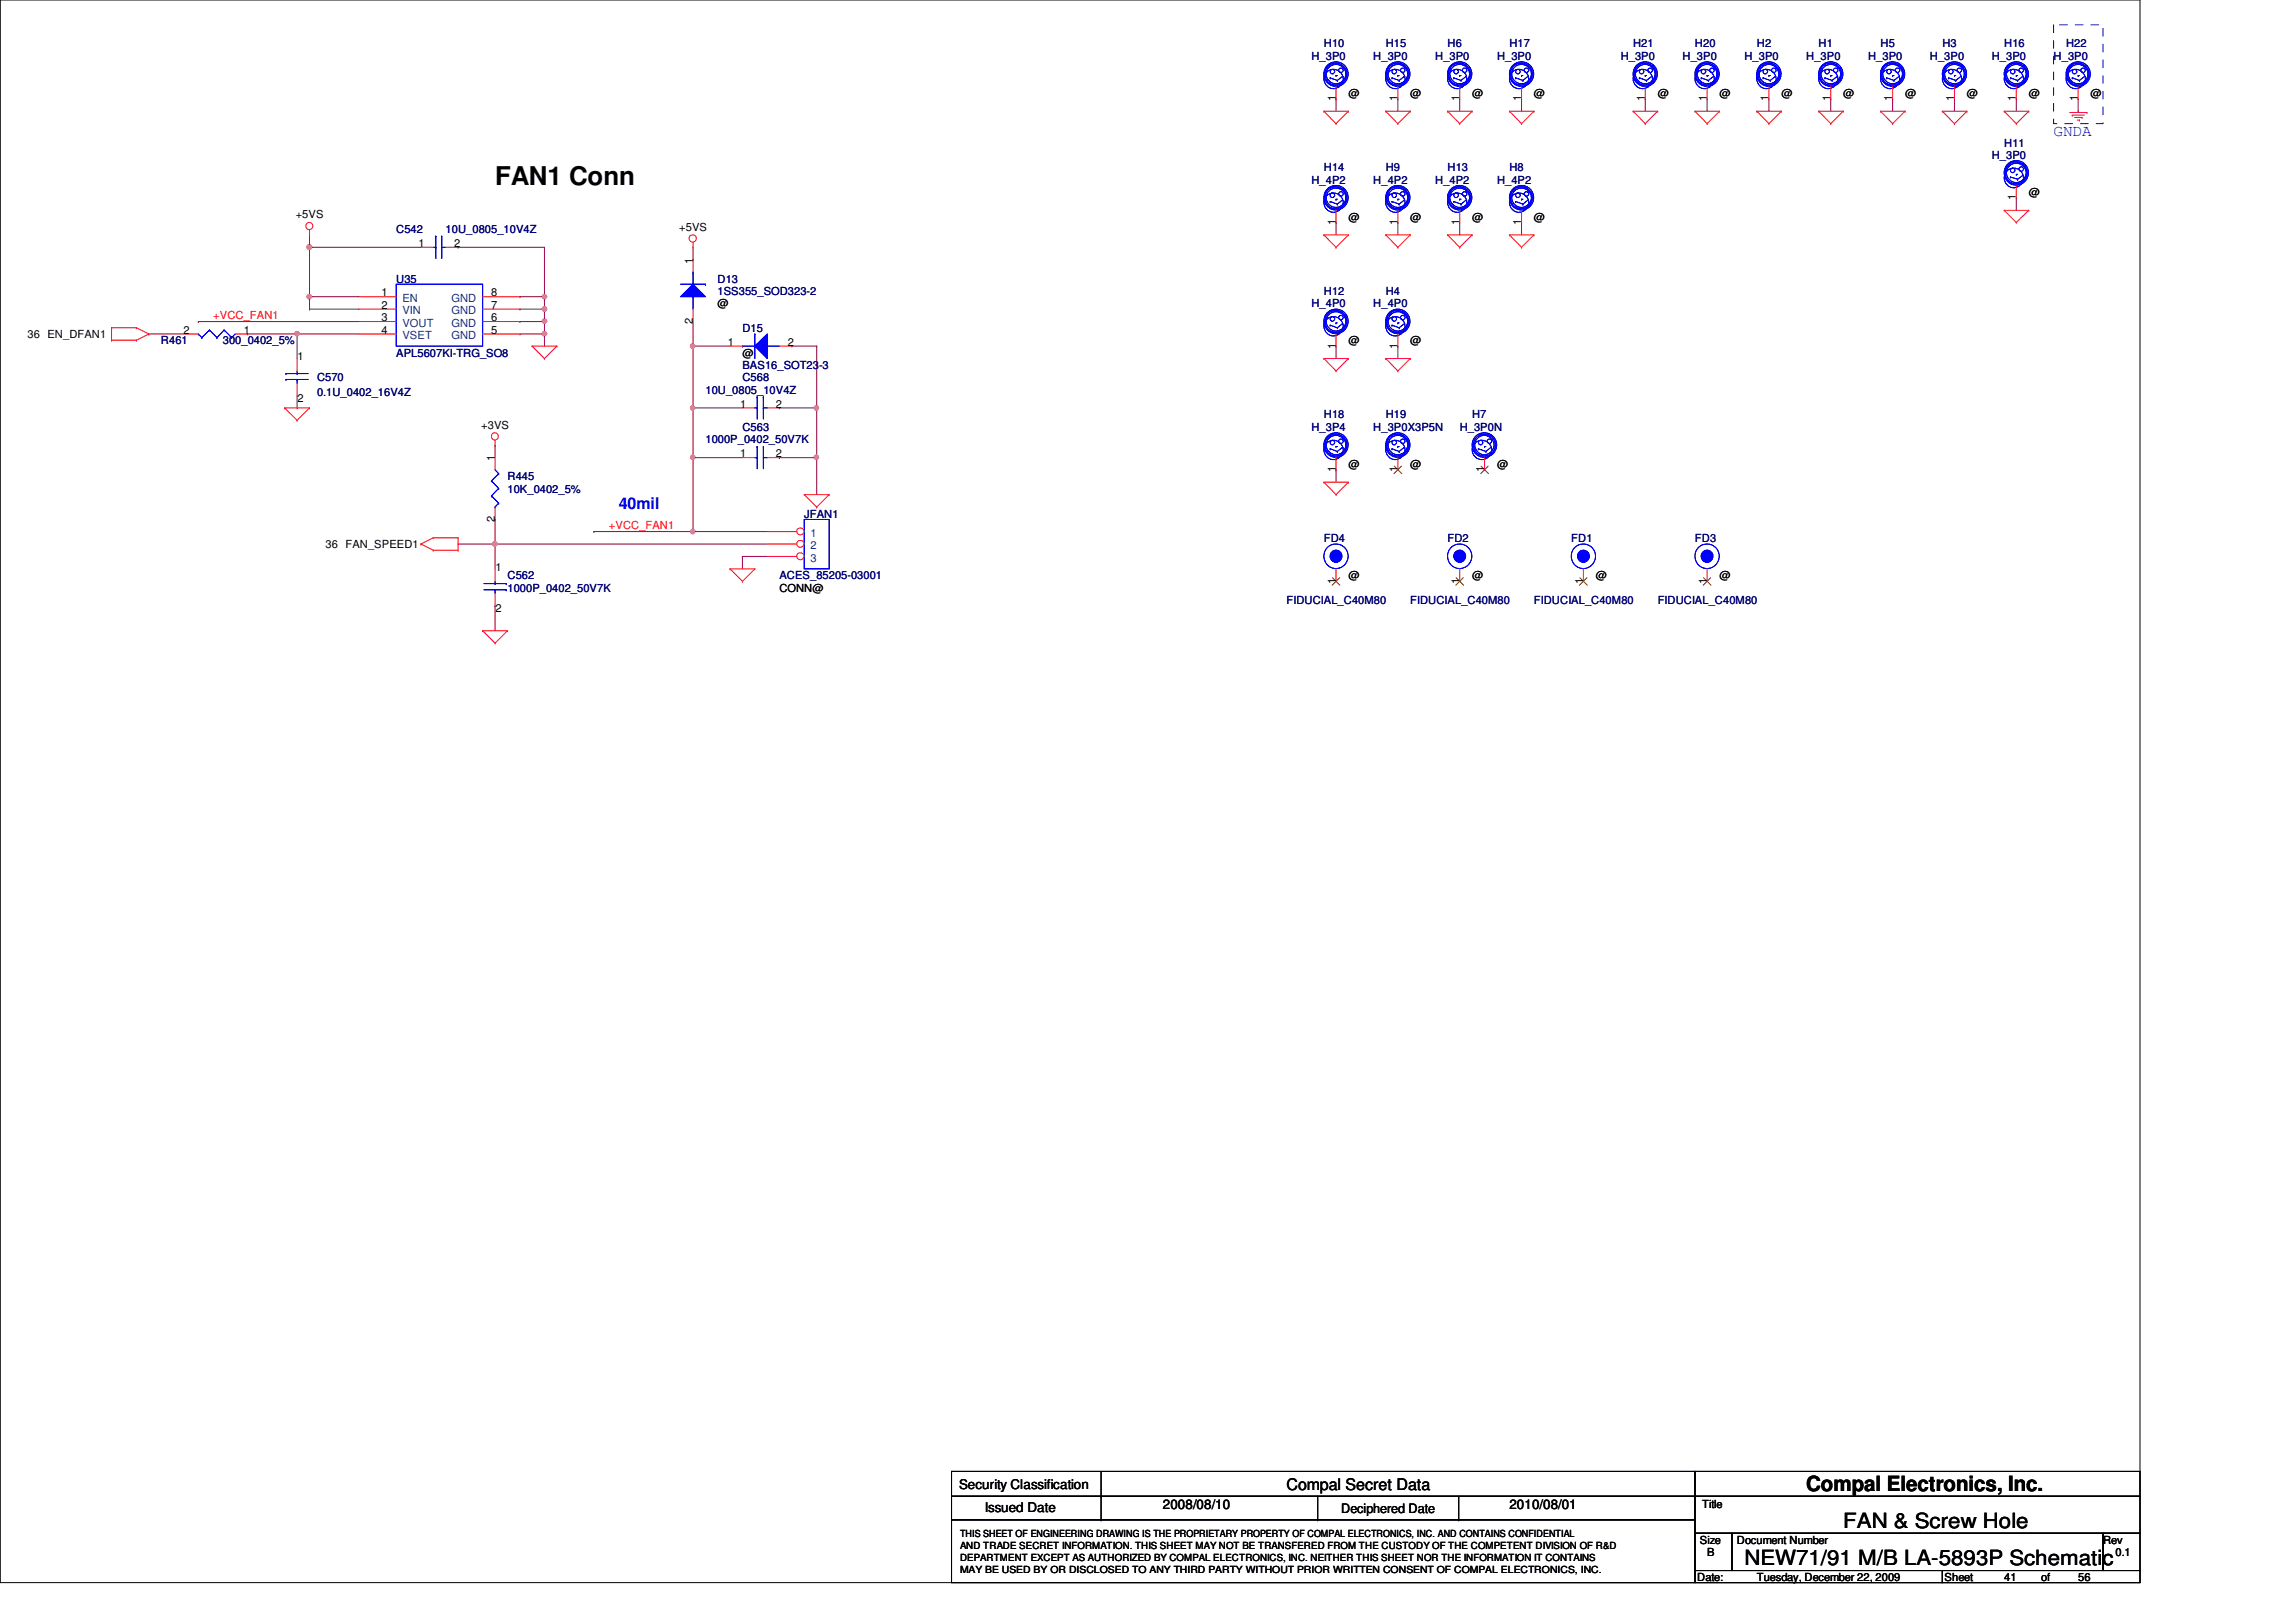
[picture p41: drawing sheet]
<svg xmlns="http://www.w3.org/2000/svg" width="297mm" height="210mm" viewBox="0 0 297 210" stroke-linecap="round" stroke-linejoin="round" font-family="sans-serif">
<defs><g id="words">
<text font-size="3.3" x="64" y="23.9">FAN1 Conn</text>
<g font-size="2.7">
<text x="233.7" y="193">Compal Electronics, Inc.</text>
<text x="238.5" y="197.7">FAN &amp; Screw Hole</text>
<text x="225.7" y="202.5">NEW71/91 M/B LA-5893P Schematic</text>
</g>
<g font-size="2.1" fill="#00f">
<text x="265.7" y="17.6">GNDA</text>
<text x="80" y="65.9">40mil</text>
</g>
<text font-size="2.1" x="166.5" y="192.8">Compal Secret Data</text>
<g font-size="1.7">
<text x="124.1" y="192.7">Security Classification</text>
<text x="127.4" y="195.7">Issued Date</text>
<text x="150.4" y="195.2">2008/08/10</text>
<text x="173.5" y="195.8">Deciphered Date</text>
<text x="195.3" y="195.2">2010/08/01</text>
</g>
<g font-size="1.4" fill="#000080">
<text x="169.7" y="7.7">H_3P0</text>
<text x="171.3" y="6.1">H10</text>
<text x="177.7" y="7.7">H_3P0</text>
<text x="179.3" y="6.1">H15</text>
<text x="185.7" y="7.7">H_3P0</text>
<text x="187.3" y="6.1">H6</text>
<text x="193.7" y="7.7">H_3P0</text>
<text x="195.3" y="6.1">H17</text>
<text x="209.7" y="7.7">H_3P0</text>
<text x="211.3" y="6.1">H21</text>
<text x="217.7" y="7.7">H_3P0</text>
<text x="219.3" y="6.1">H20</text>
<text x="225.7" y="7.7">H_3P0</text>
<text x="227.3" y="6.1">H2</text>
<text x="233.7" y="7.7">H_3P0</text>
<text x="235.3" y="6.1">H1</text>
<text x="241.7" y="7.7">H_3P0</text>
<text x="243.3" y="6.1">H5</text>
<text x="249.7" y="7.7">H_3P0</text>
<text x="251.3" y="6.1">H3</text>
<text x="257.7" y="7.7">H_3P0</text>
<text x="259.3" y="6.1">H16</text>
<text x="265.7" y="7.7">H_3P0</text>
<text x="267.3" y="6.1">H22</text>
<text x="169.7" y="23.7">H_4P2</text>
<text x="171.3" y="22.1">H14</text>
<text x="177.7" y="23.7">H_4P2</text>
<text x="179.3" y="22.1">H9</text>
<text x="185.7" y="23.7">H_4P2</text>
<text x="187.3" y="22.1">H13</text>
<text x="193.7" y="23.7">H_4P2</text>
<text x="195.3" y="22.1">H8</text>
<text x="257.7" y="20.6">H_3P0</text>
<text x="259.3" y="19">H11</text>
<text x="51.3" y="30.1">C542</text>
<text x="57.7" y="30.1">10U_0805_10V4Z</text>
<text x="51.3" y="36.6">U35</text>
<text x="92.8" y="36.6">D13</text>
<text x="92.8" y="38.1">1SS355_SOD323-2</text>
<text x="169.7" y="39.8">H_4P0</text>
<text x="171.3" y="38.1">H12</text>
<text x="177.7" y="39.8">H_4P0</text>
<text x="179.3" y="38.1">H4</text>
<text x="20.8" y="44.6">R461</text>
<text x="28.8" y="44.6">300_0402_5%</text>
<text x="51.3" y="46.1">APL5607KI-TRG_SO8</text>
<text x="96.1" y="43">D15</text>
<text x="96.1" y="47.8">BAS16_SOT23-3</text>
<text x="41" y="49.4">C570</text>
<text x="41" y="51.3">0.1U_0402_16V4Z</text>
<text x="91.3" y="51">10U_0805_10V4Z</text>
<text x="96.1" y="49.4">C568</text>
<text x="91.3" y="57.4">1000P_0402_50V7K</text>
<text x="96.1" y="55.8">C563</text>
<text x="169.7" y="55.8">H_3P4</text>
<text x="171.3" y="54.1">H18</text>
<text x="177.7" y="55.8">H_3P0X3P5N</text>
<text x="179.3" y="54.1">H19</text>
<text x="188.8" y="55.8">H_3P0N</text>
<text x="190.5" y="54.1">H7</text>
<text x="65.7" y="62.1">R445</text>
<text x="65.7" y="63.8">10K_0402_5%</text>
<text x="104.1" y="67">JFAN1</text>
<text x="171.3" y="70.1">FD4</text>
<text x="187.3" y="70.1">FD2</text>
<text x="203.3" y="70.1">FD1</text>
<text x="219.3" y="70.1">FD3</text>
<text x="65.7" y="75">C562</text>
<text x="65.7" y="76.6">1000P_0402_50V7K</text>
<text x="100.8" y="75">ACES_85205-03001</text>
<text x="166.5" y="78.1">FIDUCIAL_C40M80</text>
<text x="182.5" y="78.1">FIDUCIAL_C40M80</text>
<text x="198.5" y="78.1">FIDUCIAL_C40M80</text>
<text x="214.5" y="78.1">FIDUCIAL_C40M80</text>
</g>
<g font-size="1.4">
<text x="172.8" y="13.1" transform="rotate(-90 172.8 13.1)">1</text>
<text x="174.5" y="12.6">@</text>
<text x="180.8" y="13.1" transform="rotate(-90 180.8 13.1)">1</text>
<text x="182.5" y="12.6">@</text>
<text x="188.8" y="13.1" transform="rotate(-90 188.8 13.1)">1</text>
<text x="190.5" y="12.6">@</text>
<text x="196.8" y="13.1" transform="rotate(-90 196.8 13.1)">1</text>
<text x="198.5" y="12.6">@</text>
<text x="212.8" y="13.1" transform="rotate(-90 212.8 13.1)">1</text>
<text x="214.5" y="12.6">@</text>
<text x="220.8" y="13.1" transform="rotate(-90 220.8 13.1)">1</text>
<text x="222.5" y="12.6">@</text>
<text x="228.8" y="13.1" transform="rotate(-90 228.8 13.1)">1</text>
<text x="230.5" y="12.6">@</text>
<text x="236.8" y="13.1" transform="rotate(-90 236.8 13.1)">1</text>
<text x="238.5" y="12.6">@</text>
<text x="244.8" y="13.1" transform="rotate(-90 244.8 13.1)">1</text>
<text x="246.5" y="12.6">@</text>
<text x="252.8" y="13.1" transform="rotate(-90 252.8 13.1)">1</text>
<text x="254.5" y="12.6">@</text>
<text x="260.8" y="13.1" transform="rotate(-90 260.8 13.1)">1</text>
<text x="262.5" y="12.6">@</text>
<text x="268.8" y="13.1" transform="rotate(-90 268.8 13.1)">1</text>
<text x="270.5" y="12.6">@</text>
<text x="38.3" y="28.2">+5VS</text>
<text x="87.9" y="29.8">+5VS</text>
<text x="172.8" y="29.1" transform="rotate(-90 172.8 29.1)">1</text>
<text x="174.5" y="28.6">@</text>
<text x="180.8" y="29.1" transform="rotate(-90 180.8 29.1)">1</text>
<text x="182.5" y="28.6">@</text>
<text x="188.8" y="29.1" transform="rotate(-90 188.8 29.1)">1</text>
<text x="190.5" y="28.6">@</text>
<text x="196.8" y="29.1" transform="rotate(-90 196.8 29.1)">1</text>
<text x="198.5" y="28.6">@</text>
<text x="260.8" y="25.9" transform="rotate(-90 260.8 25.9)">1</text>
<text x="262.5" y="25.4">@</text>
<text x="54.1" y="32">1</text>
<text x="58.8" y="32">2</text>
<text x="89.6" y="34.1" transform="rotate(-90 89.6 34.1)">1</text>
<text x="49.4" y="38.4">1</text>
<text x="49.4" y="40">2</text>
<text x="49.4" y="41.6">3</text>
<text x="63.5" y="38.4">8</text>
<text x="63.5" y="40">7</text>
<text x="63.5" y="41.6">6</text>
<text x="89.6" y="41.9" transform="rotate(-90 89.6 41.9)">2</text>
<text x="92.8" y="39.8">@</text>
<text x="3.6" y="43.8">36 EN_DFAN1</text>
<text x="23.7" y="43.2">2</text>
<text x="31.5" y="43.2">1</text>
<text x="38.5" y="46.6">1</text>
<text x="49.4" y="43.2">4</text>
<text x="63.5" y="43.2">5</text>
<text x="94.1" y="44.7">1</text>
<text x="96.1" y="46.1">@</text>
<text x="101.9" y="44.7">2</text>
<text x="172.8" y="45.1" transform="rotate(-90 172.8 45.1)">1</text>
<text x="174.5" y="44.6">@</text>
<text x="180.8" y="45.1" transform="rotate(-90 180.8 45.1)">1</text>
<text x="182.5" y="44.6">@</text>
<text x="38.5" y="52.1">2</text>
<text x="95.8" y="52.7">1</text>
<text x="100.4" y="52.7">2</text>
<text x="62.3" y="55.5">+3VS</text>
<text x="64" y="59.7" transform="rotate(-90 64 59.7)">1</text>
<text x="95.8" y="59.2">1</text>
<text x="100.4" y="59.2">2</text>
<text x="172.8" y="61.1" transform="rotate(-90 172.8 61.1)">1</text>
<text x="174.5" y="60.6">@</text>
<text x="180.8" y="61.1" transform="rotate(-90 180.8 61.1)">1</text>
<text x="182.5" y="60.6">@</text>
<text x="192" y="61.1" transform="rotate(-90 192 61.1)">1</text>
<text x="193.7" y="60.6">@</text>
<text x="42.1" y="71">36 FAN_SPEED1</text>
<text x="64" y="67.5" transform="rotate(-90 64 67.5)">2</text>
<text x="64.1" y="73.8">1</text>
<text x="100.8" y="76.6">CONN@</text>
<text x="172.8" y="75.5" transform="rotate(-90 172.8 75.5)">1</text>
<text x="174.5" y="75">@</text>
<text x="188.8" y="75.5" transform="rotate(-90 188.8 75.5)">1</text>
<text x="190.5" y="75">@</text>
<text x="204.8" y="75.5" transform="rotate(-90 204.8 75.5)">1</text>
<text x="206.5" y="75">@</text>
<text x="220.8" y="75.5" transform="rotate(-90 220.8 75.5)">1</text>
<text x="222.5" y="75">@</text>
<text x="64.1" y="79.2">2</text>
<text x="220.2" y="195.2">Title</text>
<text x="219.9" y="199.8">Size</text>
<text x="220.8" y="201.4">B</text>
<text x="224.7" y="199.8">Document Number</text>
<text x="272.1" y="199.8">Rev</text>
<text x="273.7" y="201.4">0.1</text>
<text x="219.6" y="204.6">Date:</text>
<text x="227.3" y="204.6">Tuesday, December 22, 2009</text>
<text x="251.6" y="204.6">Sheet</text>
<text x="259.3" y="204.6">41</text>
<text x="264.1" y="204.6">of</text>
<text x="268.9" y="204.6">56</text>
</g>
<g font-size="1.4" fill="#f00">
<text x="27.6" y="41.3">+VCC_FAN1</text>
<text x="78.8" y="68.5">+VCC_FAN1</text>
</g>
<g font-size="1.4" fill="#004080">
<text x="52.1" y="39.1">EN</text>
<text x="52.1" y="40.7">VIN</text>
<text x="58.4" y="39.1">GND</text>
<text x="58.4" y="40.7">GND</text>
<text x="52.1" y="42.3">VOUT</text>
<text x="52.1" y="43.9">VSET</text>
<text x="58.4" y="42.3">GND</text>
<text x="58.4" y="43.9">GND</text>
<text x="104.9" y="69.5">1</text>
<text x="104.9" y="71.1">2</text>
<text x="104.9" y="72.7">3</text>
</g>
<g font-size="1.3">
<text x="124.2" y="202">DEPARTMENT EXCEPT AS AUTHORIZED BY COMPAL ELECTRONICS, INC. NEITHER THIS SHEET NOR THE INFORMATION IT CONTAINS</text>
<text x="124.2" y="199">THIS SHEET OF ENGINEERING DRAWING IS THE PROPRIETARY PROPERTY OF COMPAL ELECTRONICS, INC. AND CONTAINS CONFIDENTIAL</text>
<text x="124.2" y="200.5">AND TRADE SECRET INFORMATION. THIS SHEET MAY NOT BE TRANSFERED FROM THE CUSTODY OF THE COMPETENT DIVISION OF R&amp;D</text>
<text x="124.2" y="203.5">MAY BE USED BY OR DISCLOSED TO ANY THIRD PARTY WITHOUT PRIOR WRITTEN CONSENT OF COMPAL ELECTRONICS, INC.</text>
</g>
</g></defs>
<path d="M0 0h276.9v204.8h-276.9z" fill="none" stroke="#000" stroke-width=".13"/>
<path d="M64 57.6h.1M64 57.6v1.6M100.8 59.2h.1M105.7 52.8h.1M105.7 52.8v6.4h-4.9M59.3 70.4h.1M59.3 70.4h4.7M64 67.2h.1M64 70.4h.1M64 78.4h.1M64 67.2v6.4M64 78.4v3.2" fill="none" stroke="#800040" stroke-width=".13"/>
<circle cx="105.6" cy="52.8" r=".3" fill="#f0f"/>
<circle cx="105.6" cy="52.8" r=".3" fill="none" stroke="#f0f" stroke-width=".13"/>
<path d="M89.7 59.2h.1M89.7 52.8h.1M89.7 59.2h6.4M89.7 52.8v6.4" fill="none" stroke="#800040" stroke-width=".13"/>
<circle cx="89.6" cy="52.8" r=".3" fill="#f0f"/>
<circle cx="89.6" cy="52.8" r=".3" fill="none" stroke="#f0f" stroke-width=".13"/>
<path d="M89.7 44.8h.1M89.7 44.8h4.7M89.7 44.8v8M102.4 44.8h.1M102.4 44.8h3.3M96.1 72h.1M96.1 72h3.2M96.1 72v1.6" fill="none" stroke="#800040" stroke-width=".13"/>
<circle cx="89.6" cy="44.8" r=".3" fill="#f0f"/>
<circle cx="89.6" cy="44.8" r=".3" fill="none" stroke="#f0f" stroke-width=".13"/>
<path d="M40 32h.1M40 32h14.4M105.7 44.8h.1M105.7 44.8v8" fill="none" stroke="#800040" stroke-width=".13"/>
<circle cx="40" cy="32" r=".32" fill="#f0f"/>
<circle cx="40" cy="32" r=".32" fill="none" stroke="#f0f" stroke-width=".13"/>
<path d="M40 30.4h.1M40 30.4v1.6M59.3 32h.1M59.3 32h11.1M70.4 38.4h.1M70.4 38.4v1.6M25.7 41.6h.1M25.7 41.6h20.7M70.4 43.2h.1M70.4 43.2v1.6" fill="none" stroke="#800040" stroke-width=".13"/>
<circle cx="70.4" cy="43.2" r=".3" fill="#f0f"/>
<circle cx="70.4" cy="43.2" r=".3" fill="none" stroke="#f0f" stroke-width=".13"/>
<path d="M40 38.4h.1M40 38.4v1.6M67.3 41.6h.1M67.3 40h.1M67.3 41.6h3.1M67.3 40h3.1" fill="none" stroke="#800040" stroke-width=".13"/>
<circle cx="40" cy="38.4" r=".31" fill="#f0f"/>
<circle cx="40" cy="38.4" r=".31" fill="none" stroke="#f0f" stroke-width=".13"/>
<path d="M70.4 41.6h.1M70.4 41.6v1.6" fill="none" stroke="#800040" stroke-width=".13"/>
<circle cx="70.4" cy="41.6" r=".3" fill="#f0f"/>
<circle cx="70.4" cy="41.6" r=".3" fill="none" stroke="#f0f" stroke-width=".13"/>
<path d="M40 32h.1M40 38.4h.1M40 32v6.4M40 38.4h6.4M40 40h.1M40 40h6.4M70.4 40h.1M70.4 40v1.6" fill="none" stroke="#800040" stroke-width=".13"/>
<circle cx="70.4" cy="40" r=".31" fill="#f0f"/>
<circle cx="70.4" cy="40" r=".31" fill="none" stroke="#f0f" stroke-width=".13"/>
<path d="M67.3 38.4h.1M67.3 38.4h3.1M67.3 43.2h.1M67.3 43.2h3.1" fill="none" stroke="#800040" stroke-width=".13"/>
<circle cx="70.4" cy="38.4" r=".3" fill="#f0f"/>
<circle cx="70.4" cy="38.4" r=".3" fill="none" stroke="#f0f" stroke-width=".13"/>
<path d="M76.8 68.8h.1M76.8 68.8h22.5M89.7 68.8h.1" fill="none" stroke="#800040" stroke-width=".13"/>
<circle cx="89.6" cy="68.8" r=".3" fill="#f0f"/>
<circle cx="89.6" cy="68.8" r=".3" fill="none" stroke="#f0f" stroke-width=".13"/>
<path d="M64 70.4h.1M64 70.4h35.3" fill="none" stroke="#800040" stroke-width=".13"/>
<circle cx="64" cy="70.4" r=".31" fill="#f0f"/>
<circle cx="64" cy="70.4" r=".31" fill="none" stroke="#f0f" stroke-width=".13"/>
<path d="M105.7 59.2h.1M105.7 59.2v4.8" fill="none" stroke="#800040" stroke-width=".13"/>
<circle cx="105.6" cy="59.2" r=".3" fill="#f0f"/>
<circle cx="105.6" cy="59.2" r=".3" fill="none" stroke="#f0f" stroke-width=".13"/>
<path d="M89.7 52.8h.1M89.7 59.2h.1M89.7 52.8h6.4M89.7 59.2v9.6M100.8 52.8h.1M100.8 52.8h4.9" fill="none" stroke="#800040" stroke-width=".13"/>
<circle cx="89.6" cy="59.2" r=".3" fill="#f0f"/>
<circle cx="89.6" cy="59.2" r=".3" fill="none" stroke="#f0f" stroke-width=".13"/>
<path d="M70.4 32h.1M70.4 32v6.4M89.7 33.6h.1M89.7 32v1.6M19.3 43.2h.1M19.3 43.2h4.7M38.4 43.2h.1M38.4 43.2h8M89.7 44.8h.1M89.7 41.6v3.2" fill="none" stroke="#800040" stroke-width=".13"/>
<circle cx="38.4" cy="43.2" r=".3" fill="#f0f"/>
<circle cx="38.4" cy="43.2" r=".3" fill="none" stroke="#f0f" stroke-width=".13"/>
<g fill="none" stroke="#800040" stroke-width=".13">
<path d="M172.8 12.8h.1M172.8 12.8v1.6M180.8 12.8h.1M180.8 12.8v1.6M188.8 12.8h.1M188.8 12.8v1.6M196.8 12.8h.1M196.8 12.8v1.6M212.8 12.8h.1M212.8 12.8v1.6M220.8 12.8h.1M220.8 12.8v1.6"/>
<path d="M228.9 12.8h.1M228.9 12.8v1.6M236.9 12.8h.1M236.9 12.8v1.6M244.9 12.8h.1M244.9 12.8v1.6M252.9 12.8h.1M252.9 12.8v1.6M260.9 12.8h.1M260.9 12.8v1.6M268.9 12.8h.1M268.9 12.8v1.6"/>
<path d="M172.8 28.8h.1M172.8 28.8v1.6M180.8 28.8h.1M180.8 28.8v1.6M188.8 28.8h.1M188.8 28.8v1.6M196.8 28.8h.1M196.8 28.8v1.6M260.9 25.6h.1M260.9 25.6v1.6M32 43.2h.1M32 43.2h6.4"/>
<path d="M38.4 52.8h.1M38.4 43.2h.1M38.4 43.2v3.2M38.4 51.2v1.6M172.8 44.8h.1M172.8 44.8v1.6M180.8 44.8h.1M180.8 44.8v1.6M172.8 60.8h.1M172.8 60.8v1.6"/>
</g>
<g fill="none" stroke="#f00" stroke-width=".13">
<path d="M171.3 14.4h.1M171.3 14.4h3.2M171.3 14.4l1.5 1.6M172.8 16h.1M174.5 14.4h.1M174.5 14.4l-1.7 1.6M179.3 14.4h.1M179.3 14.4h3.2M179.3 14.4l1.5 1.6M180.8 16h.1M182.5 14.4h.1M182.5 14.4l-1.7 1.6"/>
<path d="M187.3 14.4h.1M187.3 14.4h3.2M187.3 14.4l1.5 1.6M188.8 16h.1M190.5 14.4h.1M190.5 14.4l-1.7 1.6M195.3 14.4h.1M195.3 14.4h3.2M195.3 14.4l1.5 1.6M196.8 16h.1M196.8 11.2v1.6M198.5 14.4h.1"/>
<path d="M198.5 14.4l-1.7 1.6M211.3 14.4h.1M211.3 14.4h3.2M211.3 14.4l1.5 1.6M212.8 16h.1M214.5 14.4h.1M214.5 14.4l-1.7 1.6M219.3 14.4h.1M219.3 14.4h3.2M219.3 14.4l1.5 1.6M220.8 16h.1M222.5 14.4h.1"/>
<path d="M222.5 14.4l-1.7 1.6M227.3 14.4h.1M227.3 14.4h3.2M227.3 14.4l1.6 1.6M228.9 16h.1M230.5 14.4h.1M230.5 14.4l-1.6 1.6M235.3 14.4h.1M235.3 14.4h3.2M235.3 14.4l1.6 1.6M236.9 16h.1M238.5 14.4h.1"/>
<path d="M238.5 14.4l-1.6 1.6M243.3 14.4h.1M243.3 14.4h3.2M243.3 14.4l1.6 1.6M244.9 16h.1M246.5 14.4h.1M246.5 14.4l-1.6 1.6M251.3 14.4h.1M251.3 14.4h3.2M251.3 14.4l1.6 1.6M252.9 16h.1M254.5 14.4h.1"/>
<path d="M254.5 14.4l-1.6 1.6M259.3 14.4h.1M259.3 14.4h3.2M259.3 14.4l1.6 1.6M260.9 16h.1M262.5 14.4h.1M262.5 14.4l-1.6 1.6M267.8 14.6h2.2M268.1 14.9h.1M268.1 14.9h1.6M268.4 15.2h1M268.7 15.5h.3"/>
<path d="M268.9 14.4h.1M268.9 14.4v.2M269 15.5h.1M269.4 15.2h.1M270 14.6h.1M40 30.4h.1M40 29.8v.6M89.7 32h.1M89.7 31.4v.6M171.3 30.4h.1M171.3 30.4h3.2M171.3 30.4l1.5 1.6"/>
<path d="M172.8 32h.1M174.5 30.4h.1M174.5 30.4l-1.7 1.6M179.3 30.4h.1M179.3 30.4h3.2M179.3 30.4l1.5 1.6M180.8 32h.1M180.8 27.2v1.6M182.5 30.4h.1M182.5 30.4l-1.7 1.6M187.3 30.4h.1M187.3 30.4h3.2"/>
<path d="M187.3 30.4l1.5 1.6M188.8 32h.1M190.5 30.4h.1M190.5 30.4l-1.7 1.6M195.3 30.4h.1M195.3 30.4h3.2M195.3 30.4l1.5 1.6M196.8 32h.1M198.5 30.4h.1M198.5 30.4l-1.7 1.6M259.3 27.2h.1M259.3 27.2h3.2"/>
<path d="M259.3 27.2l1.6 1.6M260.9 28.8h.1M262.5 27.2h.1M262.5 27.2l-1.6 1.6M14.4 42.4h.1M14.4 44h.1M14.4 42.4h3.2M14.4 42.4v1.6M14.4 44h3.2M17.6 42.4h.1M17.6 44h.1M17.6 42.4l1.7 .8"/>
<path d="M19.3 43.2h.1M19.3 43.2l-1.7 .8M36.8 52.8h.1M36.8 52.8h3.2M36.8 52.8l1.6 1.6M38.4 54.4h.1M40 52.8h.1M40 52.8l-1.6 1.6M64 57.6h.1M64 57v.6M68.8 44.8h.1M68.8 44.8h3.2"/>
<path d="M68.8 44.8l1.6 1.6M70.4 46.4h.1M72 44.8h.1M72 44.8l-1.6 1.6M171.3 46.4h.1M171.3 46.4h3.2M171.3 46.4l1.5 1.6M172.8 48h.1M172.8 59.2v1.6M174.5 46.4h.1M174.5 46.4l-1.7 1.6M179.3 46.4h.1"/>
<path d="M179.3 46.4h3.2M179.3 46.4l1.5 1.6M180.8 48h.1M180.8 43.2v1.6M182.5 46.4h.1M182.5 46.4l-1.7 1.6M54.4 70.4h.1M54.4 70.4l1.6 .8M56 69.6h.1M56 71.2h.1M56 69.6h3.3M56 69.6l-1.6 .8"/>
<path d="M56 71.2h3.3M59.3 71.2h.1M59.3 69.6h.1M59.3 69.6v1.6M64 73.6v1.6M64 76.8v1.6M94.4 73.6h.1M94.4 73.6h3.3M94.4 73.6l1.7 1.6M96.1 75.2h.1M97.7 73.6h.1M97.7 73.6l-1.6 1.6"/>
<path d="M104.1 64h.1M104.1 64h3.2M104.1 64l1.6 1.6M105.7 65.6h.1M107.3 64h.1M107.3 64l-1.6 1.6M171.3 62.4h.1M171.3 62.4h3.2M171.3 62.4l1.5 1.6M172.8 64h.1M174.5 62.4h.1M174.5 62.4l-1.7 1.6"/>
<path d="M62.4 81.6h.1M62.4 81.6h3.3M62.4 81.6l1.6 1.6M64 83.2h.1M65.7 81.6h.1M65.7 81.6l-1.7 1.6"/>
<circle cx="40" cy="29.2" r=".46"/>
<circle cx="89.6" cy="30.9" r=".47"/>
<circle cx="64" cy="56.5" r=".46"/>
</g>
<g fill="none" stroke="#000" stroke-width=".13">
<path d="M123.1 190.4h96.2v3.2h-96.2zM123.1 193.6h96.2v3.1h-96.2zM123.1 196.7h96.2v8.1h-96.2zM142.4 193.6h.1M142.4 196.7h.1M142.4 190.4v6.3M170.5 196.7h.1M170.5 193.6v3.1M188.7 196.7h.1M188.7 193.6v3.1M219.3 190.4h57.6v3.2h-57.6zM219.3 193.6h57.6v4.8h-57.6z"/>
<path d="M219.3 198.4h4.8v4.8h-4.8zM224.1 198.4h48v4.8h-48zM272.1 198.4h4.8v4.8h-4.8zM219.3 203.2h32v1.6h-32zM251.3 203.2h25.6v1.6h-25.6z"/>
</g>
<path d="M265.7 3.2h6.4v12.8h-6.4z" fill="none" stroke="#00f" stroke-width=".13" stroke-dasharray="1 1 1 1 1 1 1 1"/>
<g fill="none" stroke="#00f" stroke-width=".13">
<path d="M196.1 10.1h.1M196.1 10.1l.9 .3M196.8 9.8h.1M196.8 9.8h.2M197 10.4h.1M197.7 9.9l-.7 .5M180.1 26.1h.1M180.1 26.1l.9 .3M180.8 25.8h.1M180.8 25.8h.2M181 26.4h.1M181.6 25.9l-.6 .5"/>
<path d="M172.1 58.1h.1M172.1 58.1l.9 .3M172.8 57.8h.1M172.8 57.8h.2M173 58.4h.1M173.6 57.9l-.6 .5M180.1 42.1h.1M180.1 42.1l.9 .3M180.8 41.8h.1M180.8 41.8h.2M181 42.4h.1M181.6 41.9l-.6 .5"/>
<path d="M62.6 76.3h2.9M62.6 75.5h2.9M64 75.5h.1M64 76.3h.1M64 75.2v.3M64 76.3v.5M65.5 76.3h.1M65.5 75.5h.1"/>
<circle cx="196.4" cy="9.3" r=".3"/>
<circle cx="196.5" cy="10.2" r="1.25"/>
<circle cx="196.8" cy="9.6" r="1.43"/>
<circle cx="196.8" cy="9.6" r="1.58"/>
<circle cx="196.9" cy="9.6" r="1.26"/>
<circle cx="197.5" cy="9.1" r=".3"/>
<circle cx="180.4" cy="25.3" r=".3"/>
<circle cx="180.5" cy="26.2" r="1.25"/>
<circle cx="180.8" cy="25.6" r="1.43"/>
<circle cx="180.8" cy="25.6" r="1.58"/>
<circle cx="180.9" cy="25.6" r="1.26"/>
<circle cx="181.5" cy="25.1" r=".3"/>
<circle cx="172.4" cy="57.3" r=".3"/>
<circle cx="172.5" cy="58.2" r="1.25"/>
<circle cx="172.8" cy="57.6" r="1.43"/>
<circle cx="172.8" cy="57.6" r="1.58"/>
<circle cx="172.9" cy="57.6" r="1.26"/>
<circle cx="173.5" cy="57.1" r=".3"/>
<circle cx="180.4" cy="41.3" r=".3"/>
<circle cx="180.5" cy="42.2" r="1.25"/>
<circle cx="180.8" cy="41.6" r="1.43"/>
<circle cx="180.8" cy="41.6" r="1.58"/>
<circle cx="180.9" cy="41.6" r="1.26"/>
<circle cx="181.5" cy="41.1" r=".3"/>
</g>
<path d="M97.7 44.8l1.6-1.6v3.2z" fill="#00f"/>
<path d="M96.1 44.8h.1M96.1 44.8h1.6M97.7 44.8l1.6-1.6v3.2zM97.7 43.2h.1M97.7 43.2v3.2M99.3 44.8h.1M99.3 44.8h1.5" fill="none" stroke="#00f" stroke-width=".13"/>
<path d="M97.7 44.8l1.6-1.6v3.2z" fill="#00f"/>
<g fill="none" stroke="#00f" stroke-width=".13">
<path d="M212.1 10.1h.1M212.1 10.1l.9 .3M212.8 9.8h.1M212.8 9.8h.2M213 10.4h.1M213.7 9.9l-.7 .5M228.1 10.1h.1M228.1 10.1l.9 .3M228.9 9.8h.1M229 10.4h.1M229.7 9.9l-.7 .5M244.1 10.1h.1"/>
<path d="M244.1 10.1l.9 .3M244.9 9.8h.1M245 10.4h.1M245.7 9.9l-.7 .5M96.1 44.8h.1M96.1 44.8h1.6M97.7 44.8l1.6-1.6v3.2zM97.7 43.2h.1M97.7 43.2v3.2M99.3 44.8h.1M99.3 44.8h1.5M180.1 58.1h.1"/>
<path d="M180.1 58.1l.9 .3M180.8 57.8h.1M180.8 57.8h.2M181 58.4h.1M181.6 57.9l-.6 .5"/>
<circle cx="212.4" cy="9.3" r=".3"/>
<circle cx="212.5" cy="10.2" r="1.25"/>
<circle cx="212.8" cy="9.6" r="1.43"/>
<circle cx="212.8" cy="9.6" r="1.58"/>
<circle cx="212.9" cy="9.6" r="1.26"/>
<circle cx="213.5" cy="9.1" r=".3"/>
<circle cx="228.4" cy="9.3" r=".3"/>
<circle cx="228.5" cy="10.2" r="1.25"/>
<circle cx="228.8" cy="9.6" r="1.43"/>
<circle cx="228.8" cy="9.6" r="1.58"/>
<circle cx="228.9" cy="9.6" r="1.26"/>
<circle cx="229.5" cy="9.1" r=".3"/>
<circle cx="244.4" cy="9.3" r=".3"/>
<circle cx="244.5" cy="10.2" r="1.25"/>
<circle cx="244.8" cy="9.6" r="1.43"/>
<circle cx="244.8" cy="9.6" r="1.58"/>
<circle cx="244.9" cy="9.6" r="1.26"/>
<circle cx="245.5" cy="9.1" r=".3"/>
<circle cx="180.4" cy="57.3" r=".3"/>
<circle cx="180.5" cy="58.2" r="1.25"/>
<circle cx="180.8" cy="57.6" r="1.43"/>
<circle cx="180.8" cy="57.6" r="1.58"/>
<circle cx="180.9" cy="57.6" r="1.26"/>
<circle cx="181.5" cy="57.1" r=".3"/>
</g>
<path d="M212.8 11.2v1.6M228.9 11.2v1.6M244.9 11.2v1.6M94.4 44.8h1.7M100.8 44.8h1.6M180.8 59.2v1.6" fill="none" stroke="#f00" stroke-width=".13"/>
<path d="M180.4 60.3l1 1M181.3 60.3l-1 1" fill="none" stroke="#804000" stroke-width=".13"/>
<circle cx="204.8" cy="72" r=".77" fill="#00f"/>
<g fill="none" stroke="#00f" stroke-width=".13">
<circle cx="204.8" cy="72" r="1.58"/>
<circle cx="204.8" cy="72" r=".77"/>
</g>
<circle cx="204.8" cy="72" r=".77" fill="#00f"/>
<g fill="none" stroke="#00f" stroke-width=".13">
<path d="M172.1 10.1h.1M172.1 10.1l.9 .3M172.8 9.8h.1M172.8 9.8h.2M173 10.4h.1M173.6 9.9l-.6 .5"/>
<circle cx="172.4" cy="9.3" r=".3"/>
<circle cx="172.5" cy="10.2" r="1.25"/>
<circle cx="172.8" cy="9.6" r="1.43"/>
<circle cx="172.8" cy="9.6" r="1.58"/>
<circle cx="172.9" cy="9.6" r="1.26"/>
<circle cx="173.5" cy="9.1" r=".3"/>
<circle cx="204.8" cy="72" r="1.58"/>
<circle cx="204.8" cy="72" r=".77"/>
</g>
<path d="M172.8 11.2v1.6M204.8 73.6v1.6" fill="none" stroke="#f00" stroke-width=".13"/>
<path d="M204.4 74.8l1 .9M205.3 74.8l-1 .9" fill="none" stroke="#804000" stroke-width=".13"/>
<circle cx="172.8" cy="72" r=".77" fill="#00f"/>
<g fill="none" stroke="#00f" stroke-width=".13">
<circle cx="172.8" cy="72" r="1.58"/>
<circle cx="172.8" cy="72" r=".77"/>
</g>
<circle cx="172.8" cy="72" r=".77" fill="#00f"/>
<g fill="none" stroke="#00f" stroke-width=".13">
<path d="M104.1 67.2h3.2v6.4h-3.2z"/>
<circle cx="172.8" cy="72" r="1.58"/>
<circle cx="172.8" cy="72" r=".77"/>
</g>
<path d="M172.8 73.6v1.6" fill="none" stroke="#f00" stroke-width=".13"/>
<path d="M172.4 74.8l1 .9M173.3 74.8l-1 .9" fill="none" stroke="#804000" stroke-width=".13"/>
<circle cx="103.5" cy="68.8" r=".46" fill="#fff"/>
<g fill="none" stroke="#f00" stroke-width=".13">
<path d="M99.3 68.8h3.8"/>
<circle cx="103.5" cy="68.8" r=".46"/>
</g>
<circle cx="103.5" cy="70.4" r=".46" fill="#fff"/>
<g fill="none" stroke="#f00" stroke-width=".13">
<path d="M99.3 70.4h3.8"/>
<circle cx="103.5" cy="70.4" r=".46"/>
</g>
<circle cx="103.5" cy="72" r=".46" fill="#fff"/>
<g fill="none" stroke="#f00" stroke-width=".13">
<path d="M99.3 72h3.8"/>
<circle cx="103.5" cy="72" r=".46"/>
</g>
<circle cx="188.8" cy="72" r=".77" fill="#00f"/>
<g fill="none" stroke="#00f" stroke-width=".13">
<circle cx="188.8" cy="72" r="1.58"/>
<circle cx="188.8" cy="72" r=".77"/>
</g>
<circle cx="188.8" cy="72" r=".77" fill="#00f"/>
<g fill="none" stroke="#00f" stroke-width=".13">
<path d="M252.1 10.1h.1M252.1 10.1l.9 .3M252.9 9.8h.1M253 10.4h.1M253.7 9.9l-.7 .5M97.7 52.8h.3M98 52.8h.1M98 51.4h.1M98 51.4v2.8M98.8 51.4h.1M98.8 52.8h.1M98.8 52.8h.5"/>
<path d="M98.8 51.4v2.8"/>
<circle cx="252.4" cy="9.3" r=".3"/>
<circle cx="252.5" cy="10.2" r="1.25"/>
<circle cx="252.8" cy="9.6" r="1.43"/>
<circle cx="252.8" cy="9.6" r="1.58"/>
<circle cx="252.9" cy="9.6" r="1.26"/>
<circle cx="253.5" cy="9.1" r=".3"/>
<circle cx="188.8" cy="72" r="1.58"/>
<circle cx="188.8" cy="72" r=".77"/>
</g>
<path d="M252.9 11.2v1.6M96.1 52.8h1.6M99.3 52.8h1.5M188.8 73.6v1.6" fill="none" stroke="#f00" stroke-width=".13"/>
<path d="M188.4 74.8l1 .9M189.3 74.8l-1 .9" fill="none" stroke="#804000" stroke-width=".13"/>
<circle cx="220.8" cy="72" r=".77" fill="#00f"/>
<g fill="none" stroke="#00f" stroke-width=".13">
<circle cx="220.8" cy="72" r="1.58"/>
<circle cx="220.8" cy="72" r=".77"/>
</g>
<circle cx="220.8" cy="72" r=".77" fill="#00f"/>
<g fill="none" stroke="#00f" stroke-width=".13">
<path d="M188.1 10.1h.1M188.1 10.1l.9 .3M188.8 9.8h.1M188.8 9.8h.2M189 10.4h.1M189.6 9.9l-.6 .5M220.1 10.1h.1M220.1 10.1l.9 .3M220.8 9.8h.1M220.8 9.8h.2M221 10.4h.1M221.7 9.9l-.7 .5"/>
<path d="M268.1 10.1h.1M268.1 10.1l.9 .3M268.9 9.8h.1M269 10.4h.1M269.7 9.9l-.7 .5M56 32h.4M56.4 32h.1M56.4 30.6h.1M56.4 30.6v2.8M57.1 30.6h.1M57.1 32h.1M57.1 32h.6"/>
<path d="M57.1 30.6v2.8M188.1 26.1h.1M188.1 26.1l.9 .3M188.8 25.8h.1M188.8 25.8h.2M189 26.4h.1M189.6 25.9l-.6 .5M25.7 43.2h.1M25.7 43.2l.4 .5M26.1 43.7h.1M27.1 42.7h.1M27.1 42.7l1 1"/>
<path d="M27.1 42.7l-1 1M28.1 43.7h.1M29 42.7h.1M29 42.7l1 1M29 42.7l-.9 1M30 43.7h.1M30.4 43.2l-.4 .5M97.7 59.2h.3M98 59.2h.1M98 57.8h.1M98 57.8v2.9M98.8 57.8h.1"/>
<path d="M98.8 59.2h.1M98.8 59.2h.5M98.8 57.8v2.9M191.3 58.1h.1M191.3 58.1l.9 .3M192.1 57.8h.1M192.2 58.4h.1M192.9 57.9l-.7 .5"/>
<circle cx="188.4" cy="9.3" r=".3"/>
<circle cx="188.5" cy="10.2" r="1.25"/>
<circle cx="188.8" cy="9.6" r="1.43"/>
<circle cx="188.8" cy="9.6" r="1.58"/>
<circle cx="188.9" cy="9.6" r="1.26"/>
<circle cx="189.5" cy="9.1" r=".3"/>
<circle cx="220.4" cy="9.3" r=".3"/>
<circle cx="220.5" cy="10.2" r="1.25"/>
<circle cx="220.8" cy="9.6" r="1.43"/>
<circle cx="220.8" cy="9.6" r="1.58"/>
<circle cx="220.9" cy="9.6" r="1.26"/>
<circle cx="221.5" cy="9.1" r=".3"/>
<circle cx="268.4" cy="9.3" r=".3"/>
<circle cx="268.5" cy="10.2" r="1.25"/>
<circle cx="268.8" cy="9.6" r="1.43"/>
<circle cx="268.8" cy="9.6" r="1.58"/>
<circle cx="268.9" cy="9.6" r="1.26"/>
<circle cx="269.5" cy="9.1" r=".3"/>
<circle cx="188.4" cy="25.3" r=".3"/>
<circle cx="188.5" cy="26.2" r="1.25"/>
<circle cx="188.8" cy="25.6" r="1.43"/>
<circle cx="188.8" cy="25.6" r="1.58"/>
<circle cx="188.9" cy="25.6" r="1.26"/>
<circle cx="189.5" cy="25.1" r=".3"/>
<circle cx="191.6" cy="57.3" r=".3"/>
<circle cx="191.7" cy="58.2" r="1.26"/>
<circle cx="192" cy="57.6" r="1.6"/>
<circle cx="192" cy="57.6" r="1.43"/>
<circle cx="192" cy="57.6" r="1.25"/>
<circle cx="192.7" cy="57.1" r=".3"/>
<circle cx="220.8" cy="72" r="1.58"/>
<circle cx="220.8" cy="72" r=".77"/>
</g>
<path d="M188.8 11.2v1.6M220.8 11.2v1.6M268.9 11.2v1.6M54.4 32h1.6M57.7 32h1.6M188.8 27.2v1.6M24 43.2h1.7M30.4 43.2h1.6M96.1 59.2h1.6M99.3 59.2h1.5M192.1 59.2v1.6M220.8 73.6v1.6" fill="none" stroke="#f00" stroke-width=".13"/>
<path d="M191.6 60.3l1 1M192.5 60.3l-.9 1M220.4 74.8l1 .9M221.3 74.8l-1 .9" fill="none" stroke="#804000" stroke-width=".13"/>
<path d="M88 38.4l1.7-1.6 1.6 1.6z" fill="#00f"/>
<path d="M88 38.4l1.7-1.6 1.6 1.6zM88 36.8h3.3M89.7 38.4h.1M89.7 35.2h.1M89.7 35.2v1.6M89.7 38.4v1.6M91.3 36.8h.1" fill="none" stroke="#00f" stroke-width=".13"/>
<path d="M88 38.4l1.7-1.6 1.6 1.6z" fill="#00f"/>
<g fill="none" stroke="#00f" stroke-width=".13">
<path d="M180.1 10.1h.1M180.1 10.1l.9 .3M180.8 9.8h.1M180.8 9.8h.2M181 10.4h.1M181.6 9.9l-.6 .5M236.1 10.1h.1M236.1 10.1l.9 .3M236.9 9.8h.1M237 10.4h.1M237.7 9.9l-.7 .5M260.1 10.1h.1"/>
<path d="M260.1 10.1l.9 .3M260.9 9.8h.1M261 10.4h.1M261.7 9.9l-.7 .5M51.3 36.8h11.1v8h-11.1zM88 38.4l1.7-1.6 1.6 1.6zM88 36.8h3.3M89.7 38.4h.1M89.7 35.2h.1M89.7 35.2v1.6M89.7 38.4v1.6M91.3 36.8h.1"/>
<path d="M172.1 26.1h.1M172.1 26.1l.9 .3M172.8 25.8h.1M172.8 25.8h.2M173 26.4h.1M173.6 25.9l-.6 .5M196.1 26.1h.1M196.1 26.1l.9 .3M196.8 25.8h.1M196.8 25.8h.2M197 26.4h.1M197.7 25.9l-.7 .5"/>
<path d="M260.1 22.9h.1M260.1 22.9l.9 .3M260.9 22.6h.1M261 23.2h.1M261.7 22.7l-.7 .5M37 49.1h.1M37 48.3h.1M37 49.1h2.9M37 48.3h2.9M38.4 48.3h.1M38.4 49.1h.1M38.4 48v.3"/>
<path d="M38.4 49.1v.5M172.1 42.1h.1M172.1 42.1l.9 .3M172.8 41.8h.1M172.8 41.8h.2M173 42.4h.1M173.6 41.9l-.6 .5M63.6 62.2h.1M63.6 64.2h.1M63.6 62.2l.9 1M63.6 64.2l.9 .9M64 65.6h.1"/>
<path d="M64 60.8l.5 .5M64.5 61.3h.1M64.5 63.2h.1M64.5 65.1h.1M64.5 61.3l-.9 .9M64.5 63.2l-.9 1M64.5 65.1l-.5 .5"/>
<circle cx="180.4" cy="9.3" r=".3"/>
<circle cx="180.5" cy="10.2" r="1.25"/>
<circle cx="180.8" cy="9.6" r="1.43"/>
<circle cx="180.8" cy="9.6" r="1.58"/>
<circle cx="180.9" cy="9.6" r="1.26"/>
<circle cx="181.5" cy="9.1" r=".3"/>
<circle cx="236.4" cy="9.3" r=".3"/>
<circle cx="236.5" cy="10.2" r="1.25"/>
<circle cx="236.8" cy="9.6" r="1.43"/>
<circle cx="236.8" cy="9.6" r="1.58"/>
<circle cx="236.9" cy="9.6" r="1.26"/>
<circle cx="237.5" cy="9.1" r=".3"/>
<circle cx="260.4" cy="9.3" r=".3"/>
<circle cx="260.5" cy="10.2" r="1.25"/>
<circle cx="260.8" cy="9.6" r="1.43"/>
<circle cx="260.8" cy="9.6" r="1.58"/>
<circle cx="260.9" cy="9.6" r="1.26"/>
<circle cx="261.5" cy="9.1" r=".3"/>
<circle cx="172.4" cy="25.3" r=".3"/>
<circle cx="172.5" cy="26.2" r="1.25"/>
<circle cx="172.8" cy="25.6" r="1.43"/>
<circle cx="172.8" cy="25.6" r="1.58"/>
<circle cx="172.9" cy="25.6" r="1.26"/>
<circle cx="173.5" cy="25.1" r=".3"/>
<circle cx="196.4" cy="25.3" r=".3"/>
<circle cx="196.5" cy="26.2" r="1.25"/>
<circle cx="196.8" cy="25.6" r="1.43"/>
<circle cx="196.8" cy="25.6" r="1.58"/>
<circle cx="196.9" cy="25.6" r="1.26"/>
<circle cx="197.5" cy="25.1" r=".3"/>
<circle cx="260.4" cy="22.1" r=".3"/>
<circle cx="260.5" cy="23" r="1.26"/>
<circle cx="260.8" cy="22.4" r="1.43"/>
<circle cx="260.8" cy="22.4" r="1.58"/>
<circle cx="260.9" cy="22.4" r="1.26"/>
<circle cx="261.5" cy="21.9" r=".3"/>
<circle cx="172.4" cy="41.3" r=".3"/>
<circle cx="172.5" cy="42.2" r="1.25"/>
<circle cx="172.8" cy="41.6" r="1.43"/>
<circle cx="172.8" cy="41.6" r="1.58"/>
<circle cx="172.9" cy="41.6" r="1.26"/>
<circle cx="173.5" cy="41.1" r=".3"/>
</g>
<g fill="none" stroke="#f00" stroke-width=".13">
<path d="M180.8 11.2v1.6M236.9 11.2v1.6M260.9 11.2v1.6M46.4 38.4h4.9M62.4 38.4h4.9M89.7 33.6v1.6M172.8 27.2v1.6M196.8 27.2v1.6M260.9 24v1.6M38.4 46.4v1.6M38.4 49.6v1.6M46.4 40h4.9"/>
<path d="M46.4 41.6h4.9M46.4 43.2h4.9M62.4 40h4.9M62.4 41.6h4.9M62.4 43.2h4.9M64 59.2v1.6M89.7 40v1.6M172.8 43.2v1.6M64 65.6v1.6"/>
</g>
<circle cx="105.6" cy="52.8" r=".3" fill="#f0f"/>
<circle cx="105.6" cy="52.8" r=".3" fill="none" stroke="#f0f" stroke-width=".13"/>
<circle cx="89.6" cy="52.8" r=".3" fill="#f0f"/>
<circle cx="89.6" cy="52.8" r=".3" fill="none" stroke="#f0f" stroke-width=".13"/>
<circle cx="89.6" cy="44.8" r=".3" fill="#f0f"/>
<circle cx="89.6" cy="44.8" r=".3" fill="none" stroke="#f0f" stroke-width=".13"/>
<circle cx="40" cy="32" r=".32" fill="#f0f"/>
<circle cx="40" cy="32" r=".32" fill="none" stroke="#f0f" stroke-width=".13"/>
<circle cx="70.4" cy="43.2" r=".3" fill="#f0f"/>
<circle cx="70.4" cy="43.2" r=".3" fill="none" stroke="#f0f" stroke-width=".13"/>
<circle cx="40" cy="38.4" r=".31" fill="#f0f"/>
<circle cx="40" cy="38.4" r=".31" fill="none" stroke="#f0f" stroke-width=".13"/>
<circle cx="70.4" cy="41.6" r=".3" fill="#f0f"/>
<circle cx="70.4" cy="41.6" r=".3" fill="none" stroke="#f0f" stroke-width=".13"/>
<circle cx="70.4" cy="40" r=".31" fill="#f0f"/>
<circle cx="70.4" cy="40" r=".31" fill="none" stroke="#f0f" stroke-width=".13"/>
<circle cx="70.4" cy="38.4" r=".3" fill="#f0f"/>
<circle cx="70.4" cy="38.4" r=".3" fill="none" stroke="#f0f" stroke-width=".13"/>
<circle cx="89.6" cy="68.8" r=".3" fill="#f0f"/>
<circle cx="89.6" cy="68.8" r=".3" fill="none" stroke="#f0f" stroke-width=".13"/>
<circle cx="64" cy="70.4" r=".31" fill="#f0f"/>
<circle cx="64" cy="70.4" r=".31" fill="none" stroke="#f0f" stroke-width=".13"/>
<circle cx="105.6" cy="59.2" r=".3" fill="#f0f"/>
<circle cx="105.6" cy="59.2" r=".3" fill="none" stroke="#f0f" stroke-width=".13"/>
<circle cx="89.6" cy="59.2" r=".3" fill="#f0f"/>
<circle cx="89.6" cy="59.2" r=".3" fill="none" stroke="#f0f" stroke-width=".13"/>
<circle cx="38.4" cy="43.2" r=".3" fill="#f0f"/>
<circle cx="38.4" cy="43.2" r=".3" fill="none" stroke="#f0f" stroke-width=".13"/>
<use href="#words"/>
</svg>
